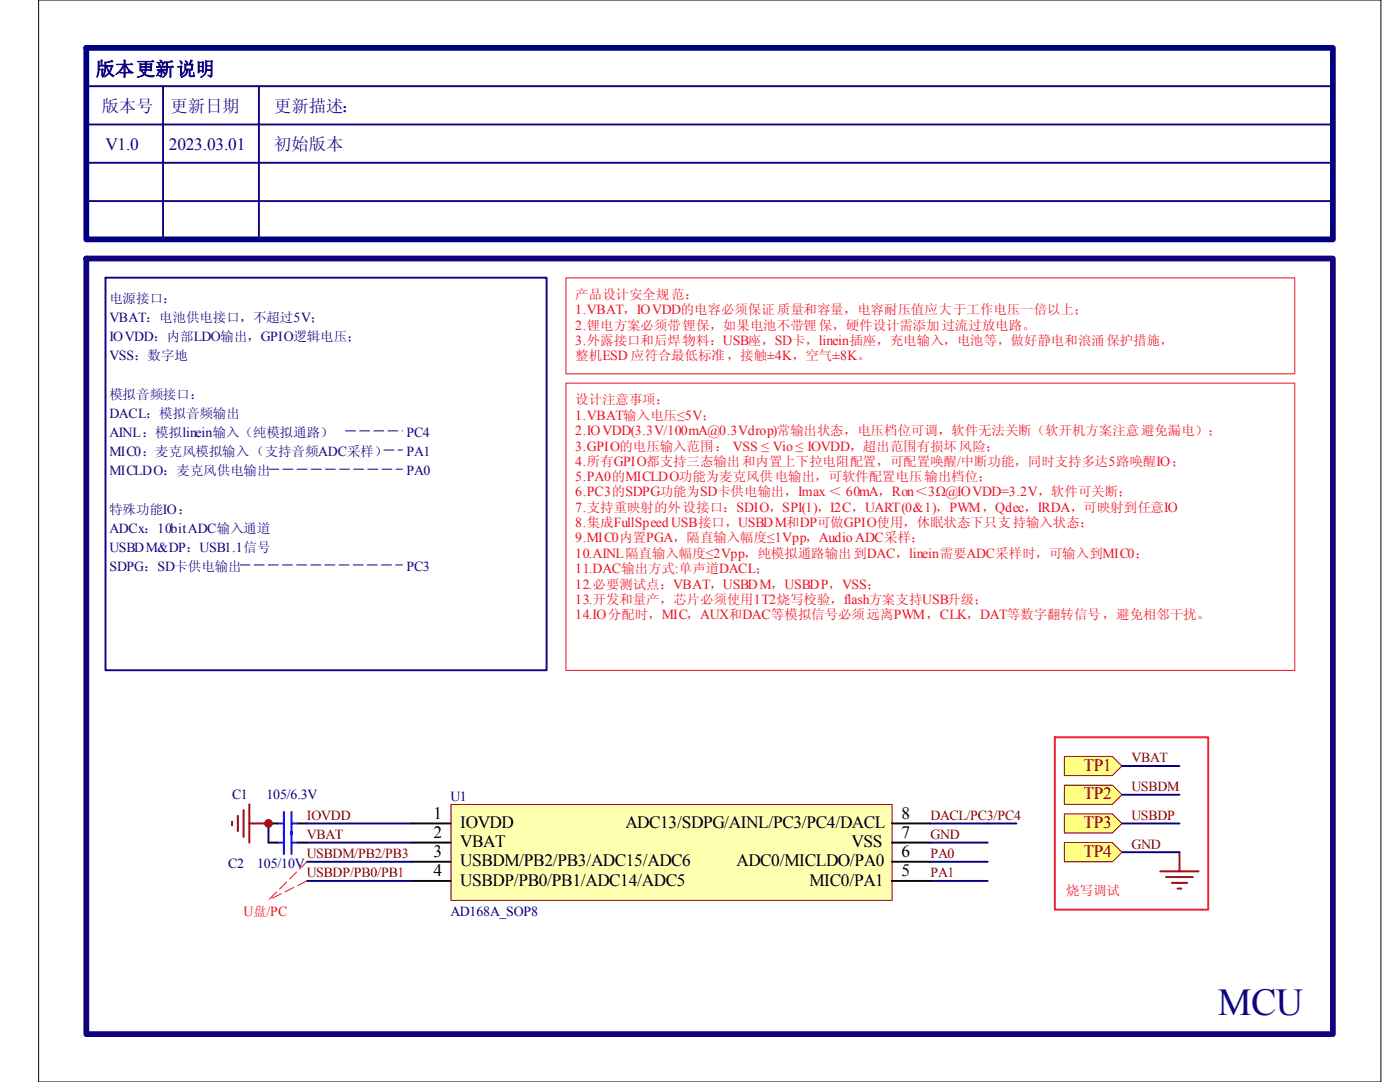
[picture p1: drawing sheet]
<svg xmlns="http://www.w3.org/2000/svg" width="279mm" height="216mm" viewBox="0 0 279 216" stroke-linecap="round" stroke-linejoin="round" font-family="sans-serif">
<defs><g id="words">
<text font-size="7.6" fill="#11037f" x="243.1" y="202.5">MCU</text>
<text font-size="3.8" fill="#11037f" x="19.1" y="15.1">版本更新说明</text>
<g font-size="3.5" fill="#11037f">
<text x="21.1" y="30">V1.0</text>
<text x="33.7" y="30">2023.03.01</text>
</g>
<g font-size="3.5" fill="#800000">
<text x="216.2" y="153.8">TP1</text>
<text x="216.2" y="159.5">TP2</text>
<text x="216.2" y="165.3">TP3</text>
<text x="216.2" y="171">TP4</text>
</g>
<g font-size="3.5">
<text x="86.5" y="163.4">1</text>
<text x="86.5" y="167.2">2</text>
<text x="91.9" y="165.3">IOVDD</text>
<text x="124.8" y="165.3">ADC13/SDPG/AINL/PC3/PC4/DACL</text>
<text x="179.9" y="167.2">7</text>
<text x="179.9" y="163.4">8</text>
<text x="86.5" y="171">3</text>
<text x="91.9" y="172.9">USBDM/PB2/PB3/ADC15/ADC6</text>
<text x="91.9" y="169.1">VBAT</text>
<text x="147" y="172.9">ADC0/MICLDO/PA0</text>
<text x="169.9" y="169.1">VSS</text>
<text x="179.9" y="171">6</text>
<text x="86.5" y="174.8">4</text>
<text x="91.9" y="176.8">USBDP/PB0/PB1/ADC14/ADC5</text>
<text x="161.5" y="176.8">MIC0/PA1</text>
<text x="179.9" y="174.8">5</text>
</g>
<g font-size="3.4" fill="#11037f">
<text x="20.3" y="22.4">版本号</text>
<text x="34" y="22.4">更新日期</text>
<text x="54.7" y="22.4">更新描述：</text>
<text x="54.7" y="30">初始版本</text>
</g>
<g font-size="2.8" fill="#11037f">
<text x="21.8" y="64.3">VBAT：电池供电接口，不超过5V；</text>
<text x="21.8" y="68.1">IOVDD：内部LDO输出，GPIO逻辑电压；</text>
<text x="21.8" y="71.9">VSS：数字地</text>
<text x="21.8" y="83.4">DACL：模拟音频输出</text>
<text x="21.8" y="87.2">AINL：模拟linein输入（纯模拟通路）</text>
<text x="81.1" y="87.2">PC4</text>
<text x="21.8" y="91">MIC0：麦克风模拟输入（支持音频ADC采样）</text>
<text x="21.8" y="94.8">MICLDO：麦克风供电输出</text>
<text x="81.1" y="91">PA1</text>
<text x="81.1" y="94.8">PA0</text>
<text x="21.8" y="106.3">ADCx：10bit ADC输入通道</text>
<text x="21.8" y="110.2">USBDM&amp;DP：USB1.1信号</text>
<text x="21.8" y="114">SDPG：SD卡供电输出</text>
<text x="81.1" y="114">PC3</text>
</g>
<g font-size="2.8" fill="#ee0e22">
<text x="114.8" y="62.7">1.VBAT，IOVDD的电容必须保证质量和容量，电容耐压值应大于工作电压一倍以上；</text>
<text x="114.8" y="65.8">2.锂电方案必须带锂保，如果电池不带锂保，硬件设计需添加过流过放电路。</text>
<text x="114.8" y="68.8">3.外露接口和后焊物料：USB座，SD卡，linein插座，充电输入，电池等，做好静电和浪涌保护措施，</text>
<text x="114.8" y="83.7">1.VBAT输入电压≤5V；</text>
<text x="114.8" y="86.8">2.IOVDD(3.3V/100mA@0.3Vdrop)常输出状态，电压档位可调，软件无法关断（软开机方案注意避免漏电）；</text>
<text x="114.8" y="89.9">3.GPIO的电压输入范围： VSS ≤ Vio ≤ IOVDD，超出范围有损坏风险；</text>
<text x="114.8" y="93">4.所有GPIO都支持三态输出和内置上下拉电阻配置，可配置唤醒/中断功能，同时支持多达5路唤醒IO；</text>
<text x="114.8" y="96">5.PA0的MICLDO功能为麦克风供电输出，可软件配置电压输出档位；</text>
<text x="114.8" y="99.1">6.PC3的SDPG功能为SD卡供电输出，Imax ＜ 60mA，Ron＜3Ω@IOVDD=3.2V，软件可关断；</text>
<text x="114.8" y="102.1">7.支持重映射的外设接口：SDIO，SPI(1)，I2C，UART(0&amp;1)，PWM，Qdec，IRDA，可映射到任意IO</text>
<text x="114.8" y="105.2">8.集成FullSpeed USB接口，USBDM和DP可做GPIO使用，休眠状态下只支持输入状态；</text>
<text x="114.8" y="108.2">9.MIC0内置PGA，隔直输入幅度≤1Vpp，Audio ADC采样；</text>
<text x="114.8" y="111.3">10.AINL隔直输入幅度≤2Vpp，纯模拟通路输出到DAC，linein需要ADC采样时，可输入到MIC0；</text>
<text x="114.8" y="114.3">11.DAC输出方式:单声道DACL；</text>
<text x="114.8" y="117.4">12.必要测试点：VBAT，USBDM，USBDP，VSS；</text>
<text x="114.8" y="120.5">13.开发和量产，芯片必须使用1T2烧写校验，flash方案支持USB升级；</text>
<text x="114.8" y="123.5">14.IO分配时，MIC，AUX和DAC等模拟信号必须远离PWM，CLK，DAT等数字翻转信号，避免相邻干扰。</text>
<text x="48.6" y="182.7">U盘/PC</text>
</g>
<g font-size="2.8" fill="#800000">
<text x="225.8" y="152.1">VBAT</text>
<text x="225.8" y="157.9">USBDM</text>
<text x="61.2" y="167.5">VBAT</text>
<text x="61.2" y="163.7">IOVDD</text>
<text x="185.7" y="163.7">DACL/PC3/PC4</text>
<text x="185.7" y="167.5">GND</text>
<text x="225.8" y="163.7">USBDP</text>
<text x="61.2" y="171.3">USBDM/PB2/PB3</text>
<text x="185.7" y="171.3">PA0</text>
<text x="225.8" y="169.3">GND</text>
<text x="61.2" y="175.1">USBDP/PB0/PB1</text>
<text x="185.7" y="175.1">PA1</text>
</g>
<g font-size="2.8" fill="#000080">
<text x="46.3" y="159.4">C1</text>
<text x="53.2" y="159.4">105/6.3V</text>
<text x="89.9" y="159.9">U1</text>
<text x="45.6" y="173.1">C2</text>
<text x="51.3" y="173.1">105/10V</text>
<text x="89.9" y="182.7">AD168A_SOP8</text>
</g>
<g font-size="2.7" fill="#ee0e22">
<text x="114.8" y="59.7">产品设计安全规范：</text>
<text x="114.8" y="71.9">整机ESD 应符合最低标准，接触±4K，空气±8K。</text>
<text x="114.8" y="80.7">设计注意事项：</text>
<text x="212.8" y="178.6">烧写调试</text>
</g>
<g font-size="2.7" fill="#11037f">
<text x="21.8" y="60.5">电源接口：</text>
<text x="21.8" y="79.6">模拟音频接口：</text>
<text x="21.8" y="102.5">特殊功能IO：</text>
</g>
</g></defs>
<path d="M7.7 0h267.9v215.9h-267.9z" fill="none" stroke="#000" stroke-width=".2"/>
<path d="M17.2 51.6h248.8v154.7h-248.8z" fill="none" stroke="#11037f" stroke-width="1.1"/>
<path d="M185.6 175.8h11.5M185.6 172h11.5M185.6 168.1h11.5M185.6 164.3h11.5" fill="none" stroke="#000080" stroke-width=".38"/>
<path d="M53.6 168.1h1.9M53.6 164.3h1.9M59.3 168.1h1.9M59.3 164.3h1.9" fill="none" stroke="#000" stroke-width=".38"/>
<path d="M55.5 168.1h1.1M55.5 164.3h1.1M56.6 162v8.4M58.2 168.1h1.1M58.2 162v8.4M58.2 164.3h1.1" fill="none" stroke="#00f" stroke-width=".38"/>
<path d="M46.3 163.9v.8M47.5 162.8v3M48.6 161.6v5.4M49.8 160.5v7.6M49.8 164.3h3.8" fill="none" stroke="#800000" stroke-width=".38"/>
<path d="M112.9 55.5h145.5v19.1h-145.5zM112.9 76.5h145.5v57.3h-145.5z" fill="none" stroke="#ee0e22" stroke-width=".2"/>
<path d="M17.2 9.6h248.8v38.2h-248.8z" fill="none" stroke="#000080" stroke-width="1.1"/>
<path d="M17.2 17.2h248.8M32.5 17.2v30.6M51.7 17.2v30.6M17.2 24.8h248.8M17.2 32.5h248.8M17.2 40.1h248.8M21.1 55.4h88v78.3h-88z" fill="none" stroke="#11037f" stroke-width=".38"/>
<g fill="#ffff80" stroke="#800000" stroke-width=".2">
<path d="M212.4 156.7h9.6l1.9 1.9-1.9 1.9h-9.6z" fill-rule="evenodd"/>
<path d="M212.4 162.4h9.6l1.9 1.9-1.9 1.9h-9.6z" fill-rule="evenodd"/>
</g>
<path d="M223.9 158.6h11.5M223.9 164.3h11.5" fill="none" stroke="#000080" stroke-width=".38"/>
<path d="M212.4 150.9h9.6l1.9 1.9-1.9 2h-9.6z" fill-rule="evenodd" fill="#ffff80" stroke="#800000" stroke-width=".2"/>
<path d="M223.9 152.8h11.5M223.9 170h11.5" fill="none" stroke="#000080" stroke-width=".38"/>
<path d="M231.6 173.9h7.6M232.7 175h5.4M233.9 176.2h3M235 177.3h.8M235.4 170v3.9" fill="none" stroke="#800000" stroke-width=".38"/>
<path d="M212.4 168.1h9.6l1.9 1.9-1.9 2h-9.6z" fill-rule="evenodd" fill="#ffff80" stroke="#800000" stroke-width=".2"/>
<path d="M210.5 147.1h30.6v34.4h-30.6z" fill="none" stroke="#ee0e22" stroke-width=".38"/>
<path d="M53.6 93.6h26.8M68.9 86h11.5M76.5 89.8h3.9M47.8 112.7h32.6" fill="none" stroke="#11037f" stroke-width=".2" stroke-dasharray="2.1 .7" stroke-linecap="butt"/>
<path d="M90.1 160.6h88v19.1h-88z" fill="#ffffb0"/>
<path d="M90 160.5h88.1v19.2h-88.1z" fill="none" stroke="#800000" stroke-width=".2"/>
<path d="M82.3 172h7.6M82.3 175.8h7.6M82.3 164.3h7.6M82.3 168.1h7.6M178 172h7.6M178 175.8h7.6M178 164.3h7.6M178 168.1h7.6" fill="none" stroke="#000" stroke-width=".38"/>
<path d="M53.6 164.3v3.8M61.2 172h21.1M61.2 175.8h21.1M61.2 164.3h21.1M61.2 168.1h21.1M197.1 164.3h5.8" fill="none" stroke="#000080" stroke-width=".38"/>
<path d="M61.2 172l-7.6 7.6M61.2 175.8l-7.6 3.8" fill="none" stroke="#ee0e22" stroke-width=".2" stroke-dasharray="2.1 .7" stroke-linecap="butt"/>
<circle cx="53.6" cy="164.3" r=".76" fill="#800000" stroke="#800000" stroke-width=".2"/>
<use href="#words"/>
</svg>
